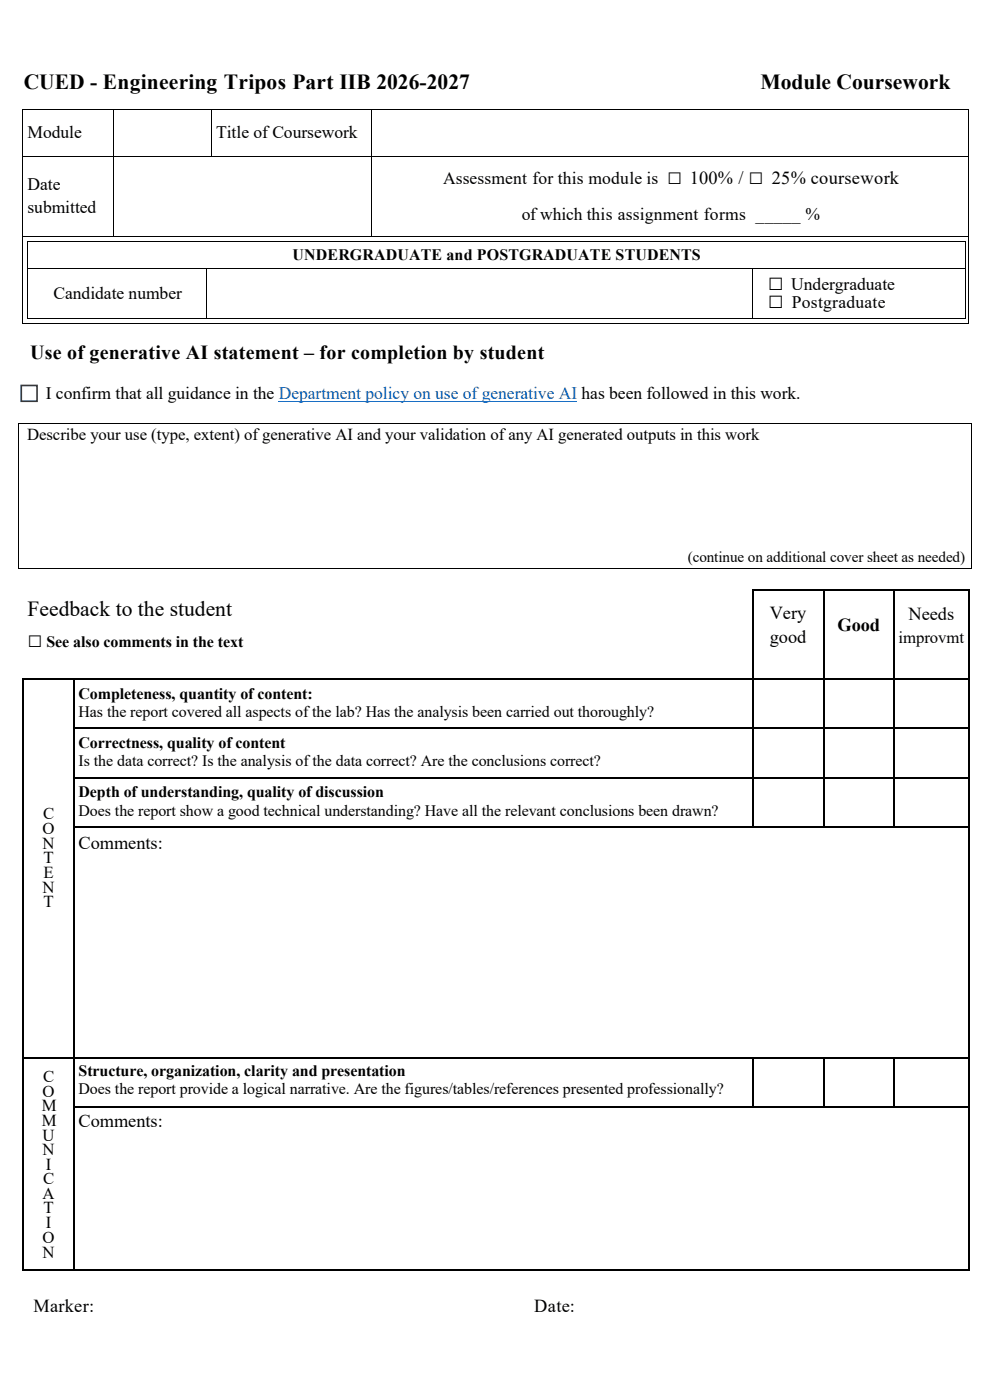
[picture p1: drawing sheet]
<svg xmlns="http://www.w3.org/2000/svg" width="210mm" height="297mm" viewBox="0 0 210 297" stroke-linecap="round" stroke-linejoin="round" font-family="sans-serif">
<defs><g id="words">
<g font-size="5.7">
<text x="163" y="61.6">□</text>
<text x="163" y="65.4">□</text>
</g>
<g font-size="5.3">
<text x="141.6" y="39">□</text>
<text x="158.9" y="39">□</text>
<text x="5.8" y="137.5">□</text>
</g>
<g font-size="4.6">
<text x="5" y="19">CUED - Engineering Tripos Part IIB 2026-2027</text>
<text x="161.4" y="19">Module Coursework</text>
<text x="5.8" y="130.8">Feedback to the student</text>
</g>
<text font-size="4.2" x="6.4" y="76.3">Use of generative AI statement – for completion by student</text>
<g font-size="3.9">
<text x="146.5" y="39">100% /</text>
<text x="163.9" y="39">25% coursework</text>
<text x="163.4" y="131.5">Very</text>
<text x="192.9" y="131.7">Needs</text>
<text x="163.4" y="136.7">good</text>
<text x="177.8" y="134.1">Good</text>
<text x="16.7" y="180.4">Comments:</text>
<text x="16.7" y="239.5">Comments:</text>
<text x="7.1" y="278.8">Marker:</text>
<text x="113.4" y="278.8">Date:</text>
</g>
<g font-size="3.7">
<text x="5.8" y="29.3">Module</text>
<text x="45.9" y="29.3">Title of Coursework</text>
<text x="5.8" y="40.3">Date</text>
<text x="94.1" y="39">Assessment for this module is</text>
<text x="5.8" y="45.2">submitted</text>
<text x="110.8" y="46.7">of which this assignment forms _____ %</text>
<text x="11.4" y="63.5">Candidate number</text>
<text x="168" y="61.6">Undergraduate</text>
<text x="168.1" y="65.4">Postgraduate</text>
<text x="9.7" y="84.8">I confirm that all guidance in the Department policy on use of generative AI has been followed in this work.</text>
</g>
<g font-size="3.6">
<text x="5.8" y="93.5">Describe your use (type, extent) of generative AI and your validation of any AI generated outputs in this work</text>
<text x="190.8" y="136.6">improvmt</text>
<text x="9" y="177.2">O</text>
<text x="9.1" y="174.1">C</text>
<text x="9" y="180.3">N</text>
<text x="9.2" y="183.4">T</text>
<text x="9" y="189.7">N</text>
<text x="9.2" y="186.5">E</text>
<text x="9.2" y="192.8">T</text>
<text x="9" y="233">O</text>
<text x="9.1" y="229.9">C</text>
<text x="8.9" y="236.1">M</text>
<text x="8.9" y="239.2">M</text>
<text x="9" y="242.3">U</text>
<text x="9" y="245.4">N</text>
<text x="9.1" y="251.6">C</text>
<text x="9.7" y="248.5">I</text>
<text x="9" y="254.8">A</text>
<text x="9.2" y="257.8">T</text>
<text x="9.7" y="260.9">I</text>
<text x="9" y="264.1">O</text>
<text x="9" y="267.2">N</text>
</g>
<g font-size="3.4">
<text x="62.1" y="55.3">UNDERGRADUATE and POSTGRADUATE STUDENTS</text>
<text x="9.9" y="137.5">See also comments in the text</text>
<text x="16.7" y="148.4">Completeness, quantity of content:</text>
<text x="16.7" y="152.3">Has the report covered all aspects of the lab? Has the analysis been carried out thoroughly?</text>
<text x="16.7" y="158.9">Correctness, quality of content</text>
<text x="16.7" y="162.8">Is the data correct? Is the analysis of the data correct? Are the conclusions correct?</text>
<text x="16.7" y="169.4">Depth of understanding, quality of discussion</text>
<text x="16.7" y="173.3">Does the report show a good technical understanding? Have all the relevant conclusions been drawn?</text>
<text x="16.7" y="228.6">Structure, organization, clarity and presentation</text>
<text x="16.7" y="232.5">Does the report provide a logical narrative. Are the figures/tables/references presented professionally?</text>
</g>
<text font-size="3.2" x="146" y="119.3">(continue on additional cover sheet as needed)</text>
</g></defs>
<g fill="#000">
<path d="M4.8 23.3l.1 1zM4.8 23.3l.1 .1zM4.8 33.2l.1 .9zM24 23.4v.9zM24 23.3v.1zM24 33.3h.1v.8h-.1zM24 33.2v.1zM44.9 23.4l.1 .9zM44.9 23.3l.1 .1zM44.9 33.2l.1 .1zM78.8 23.4l.1 .9zM78.8 23.3l.1 .1z"/>
<path d="M78.8 33.2l.1 .9zM205.7 23.3v1zM205.7 23.3v.1zM205.7 33.2v.9zM4.8 50.2l.1 .9zM5.8 51.2l.1 1zM5.8 51.2l.1 .1zM5.8 57.1l.1 .9zM24 50.2v.1zM43.8 57.2l.1 .8zM43.8 57.1l.1 .1zM78.8 50.2l.1 .1z"/>
<path d="M159.8 57.2l.1 .8zM159.8 57.1l.1 .1zM205 51.2l.1 1zM205 51.2l.1 .1zM205 57.1l.1 .9zM205.7 50.2v.9zM4.8 68.6l.1 .1zM5.8 67.6h.1zM43.8 67.6h.1zM159.8 67.6h.1zM205 67.6h.1zM205.7 68.6v.1z"/>
<path d="M3.8 89.9h.2v.2h-.2zM206.2 89.9h.2v.2h-.2zM3.8 120.7h.2v.2h-.2zM159.6 125.1h.3v1.4h-.3zM159.6 125.1h.3v.4h-.3zM174.8 125.5h.3v1h-.3zM174.8 125.1h.3v.4h-.3zM189.7 125.5h.3v1h-.3zM189.7 125.1h.3v.4h-.3zM205.6 125.1h.3v1.4h-.3zM205.6 125.1h.3v.4h-.3zM206.2 120.7h.2v.2h-.2z"/>
<path d="M4.7 144h.3v1.4h-.3zM4.7 144h.3v.4h-.3zM4.7 154.5h.3v1.4h-.3zM5 144h.3v.4h-.3zM15.6 144.4h.3v1h-.3zM15.6 144h.3v.4h-.3zM15.6 154.5h.3v1.4h-.3zM159.6 144h.3v1.4h-.3zM159.6 154.5h.3v1.4h-.3zM174.8 144h.3v1.4h-.3zM174.8 154.5h.3v1.4h-.3zM189.7 144h.3v1.4h-.3z"/>
<path d="M189.7 154.5h.3v1.4h-.3zM205.6 144h.3v1.4h-.3zM205.6 154.5h.3v1.4h-.3zM4.7 165h.3v1.4h-.3zM4.7 175.5h.3v1.4h-.3zM15.6 165h.3v1.4h-.3zM15.6 175.5h.3v1.4h-.3zM159.6 165h.3v1.4h-.3zM159.6 175.5h.3v.4h-.3zM174.8 165h.3v1.4h-.3zM174.8 175.5h.3v.4h-.3zM189.7 165h.3v1.4h-.3z"/>
<path d="M189.7 175.5h.3v.4h-.3zM205.6 165h.3v1.4h-.3zM205.6 175.5h.3v1.4h-.3zM4.7 224.5h.3v1h-.3zM4.7 234.9h.3v1h-.3zM15.6 224.5h.3v1h-.3zM15.6 234.9h.3v1h-.3zM159.6 224.9h.3v.6h-.3zM159.6 224.5h.3v.4h-.3zM159.6 234.9h.3v.4h-.3zM174.8 224.9h.3v.6h-.3zM174.8 224.5h.3v.4h-.3z"/>
<path d="M174.8 234.9h.3v.4h-.3zM189.7 224.9h.3v.6h-.3zM189.7 224.5h.3v.4h-.3zM189.7 234.9h.3v.4h-.3zM205.6 224.5h.3v1h-.3zM205.6 234.9h.3v1h-.3zM4.7 269.7h.3v.4h-.3zM15.6 269.7h.3v.4h-.3zM24 269.7h.4v.4h-.4zM109.6 269.7h.3v.4h-.3zM125.2 269.7h.4v.4h-.4zM204.4 269.7h.3v.4h-.3z"/>
<path d="M204.6 269.7h.4v.4h-.4zM205 269.7h.6v.4h-.6zM205.6 269.7h.3v.4h-.3z"/>
</g>
<g fill="none" stroke="#000" stroke-width=".21">
<path d="M4.9 24.3v8.9M4.9 34.1v16.1M4.9 23.3h19.1M4.9 33.2h19.1M24 24.3v8.9M24 34.1v16.1M24 23.3h20.9M24 33.2h20.9M44.9 24.3v8.9M45 23.3h33.8M45 33.2h33.8M78.9 24.3v8.9"/>
<path d="M78.9 34.1v16.1M78.9 23.3h126.8M78.9 33.2h126.8M205.7 24.3v8.9M205.7 34.1v16.1M4.9 51.1v17.5M4.9 50.2h19.1M5.9 52.2v4.9M5.9 58v9.6M5.9 51.3h199.1M5.9 57.1h37.9M24 50.2h54.8"/>
<path d="M43.8 58v9.6M43.9 57.1h115.9M78.9 50.2h126.8M159.8 58v9.6M159.9 57.1h45.1M205 52.2v4.9M205 58v9.6M205.7 51.1v17.5M4.9 68.6h200.8M5.9 67.6h37.9M43.9 67.6h115.9M159.9 67.6h45.1"/>
<path d="M3.9 90.1v30.6M4 90h202.2M206.3 90.1v30.6M4 120.8h202.2"/>
</g>
<path d="M59.2 85.3h63.3" fill="none" stroke="#0563c1" stroke-width=".21"/>
<g fill="none" stroke="#000" stroke-width=".34">
<path d="M159.8 126.5v17.5M159.9 125.3h14.9M174.9 126.5v17.5M175.1 125.3h14.6M189.8 126.5v17.5M190 125.3h15.6M205.7 126.5v17.5M4.8 145.4v9.1M4.8 155.9v9.1M5.3 144.2h10.3M15.7 145.4v9.1M15.7 155.9v9.1"/>
<path d="M15.9 144.2h143.7M15.9 154.7h143.7M159.8 145.4v9.1M159.8 155.9v9.1M159.9 144.2h14.9M159.9 154.7h14.9M174.9 145.4v9.1M174.9 155.9v9.1M175.1 144.2h14.6M175.1 154.7h14.6M189.8 145.4v9.1M189.8 155.9v9.1"/>
<path d="M190 144.2h15.6M190 154.7h15.6M205.7 145.4v9.1M205.7 155.9v9.1M4.8 166.4v9.1M4.8 176.9v47.6M15.7 166.4v9.1M15.7 176.9v47.6M15.9 165.2h143.7M15.9 175.7h143.7M159.8 166.4v9.1M159.9 165.2h14.9"/>
<path d="M159.9 175.7h14.9M174.9 166.4v9.1M175.1 165.2h14.6M175.1 175.7h14.6M189.8 166.4v9.1M190 165.2h15.6M190 175.7h15.6M205.7 166.4v9.1M205.7 176.9v47.6M4.8 225.5v9.4M4.8 235.9v33.8M5 224.7h10.6"/>
<path d="M15.7 225.5v9.4M15.7 235.9v33.8M15.9 224.7h143.7M15.9 235.1h143.7M159.8 225.5v9.4M159.9 224.7h14.9M159.9 235.1h14.9M174.9 225.5v9.4M175.1 224.7h14.6M175.1 235.1h14.6M189.8 225.5v9.4M190 224.7h15.6"/>
<path d="M190 235.1h15.6M205.7 225.5v9.4M205.7 235.9v33.8M5 269.9h10.6M15.9 269.9h8.1M24.4 269.9h85.2M109.9 269.9h15.3M125.6 269.9h78.8"/>
</g>
<path d="M4.5 81.9h3.4v3.3h-3.4z" fill="none" stroke="#223f59" stroke-width=".35"/>
<use href="#words"/>
</svg>
